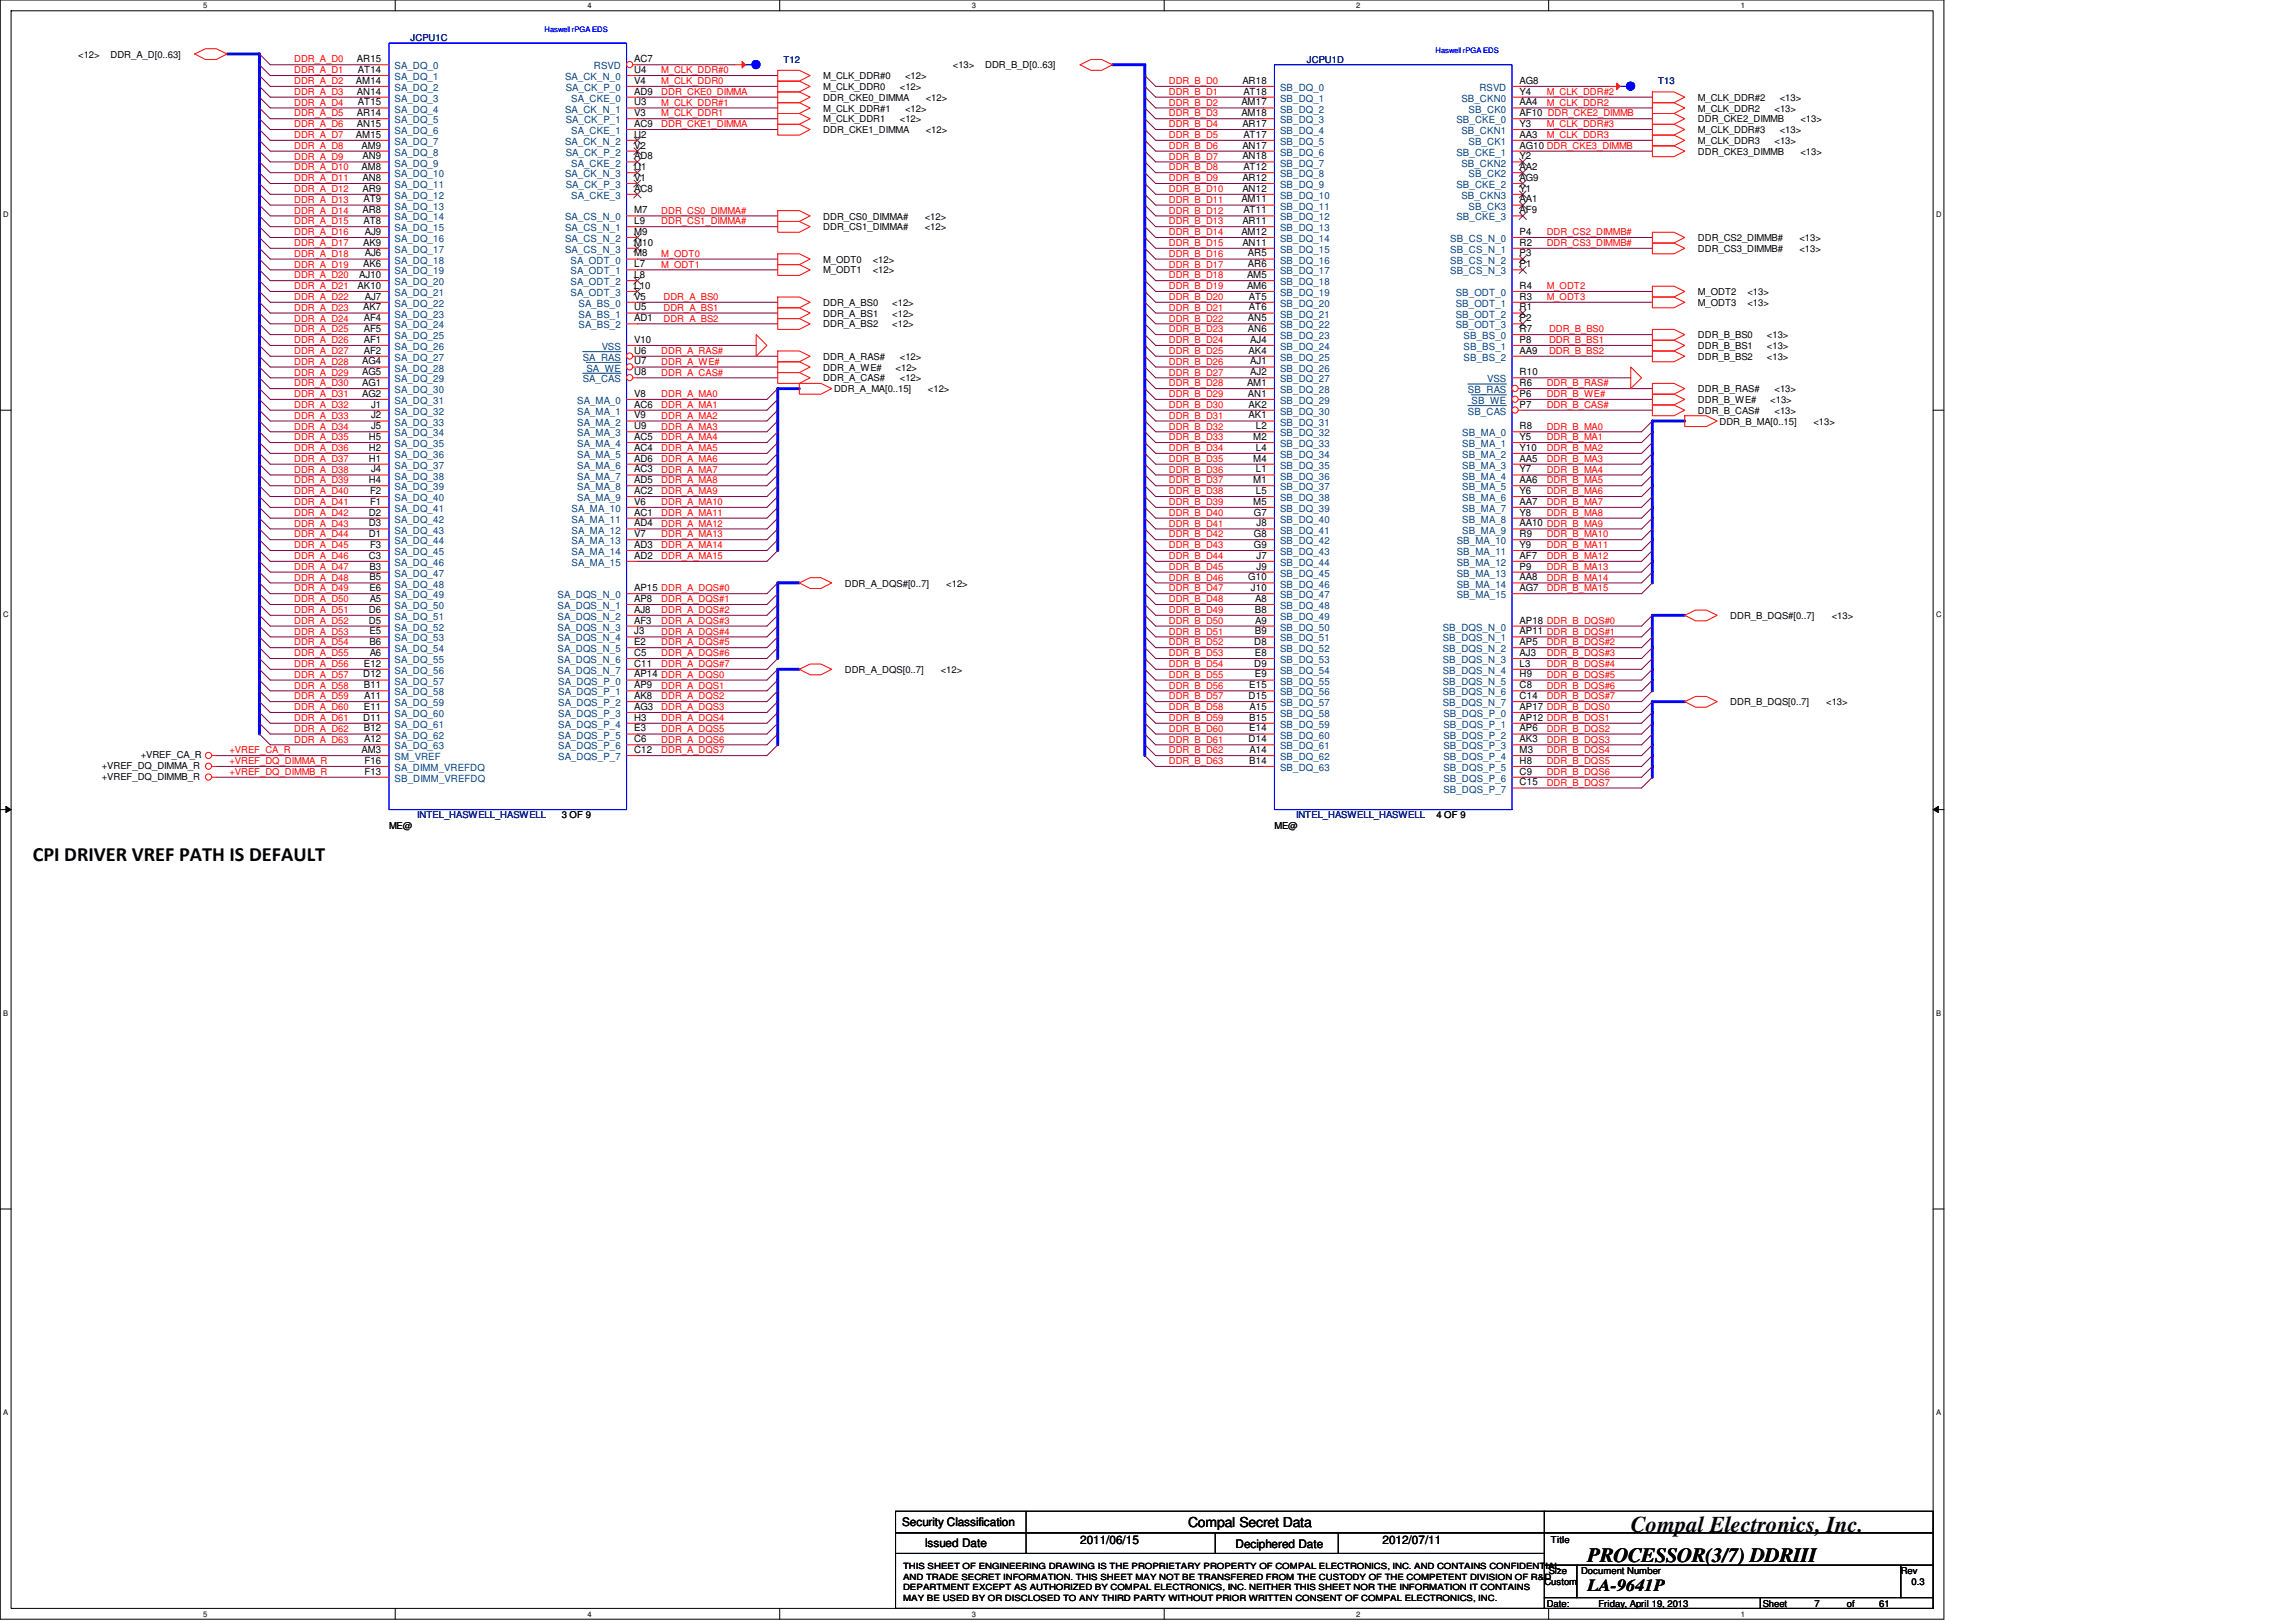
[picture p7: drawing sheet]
<svg xmlns="http://www.w3.org/2000/svg" width="297mm" height="210mm" viewBox="0 0 297 210" stroke-linecap="round" stroke-linejoin="round" font-family="sans-serif">
<defs><g id="words">
<text font-size="2.9" x="211" y="198.2">Compal Electronics, Inc.</text>
<g font-size="2.6">
<text x="4.2" y="111.5">CPI DRIVER VREF PATH IS DEFAULT</text>
<text x="205.4" y="202.1">PROCESSOR(3/7) DDRIII</text>
</g>
<text font-size="2.2" x="205.4" y="206">LA-9641P</text>
<text font-size="1.8" x="153.7" y="197.6">Compal Secret Data</text>
<g font-size="1.5">
<text x="116.7" y="197.5">Security Classification</text>
<text x="119.6" y="200.2">Issued Date</text>
<text x="139.7" y="199.8">2011/06/15</text>
<text x="159.8" y="200.3">Deciphered Date</text>
<text x="178.9" y="199.8">2012/07/11</text>
</g>
<g font-size="1.3">
<text x="46.1" y="10.8">AM14</text>
<text x="46.2" y="8">AR15</text>
<text x="46.3" y="9.4">AT14</text>
<text x="82" y="10.8">V4</text>
<text x="82" y="8">AC7</text>
<text x="82" y="9.4">U4</text>
<text x="160.7" y="10.8">AR18</text>
<text x="196.6" y="10.8">AG8</text>
<text x="46.1" y="17.8">AM15</text>
<text x="46.2" y="12.2">AN14</text>
<text x="46.2" y="15">AR14</text>
<text x="46.2" y="16.4">AN15</text>
<text x="46.3" y="13.6">AT15</text>
<text x="82" y="15">V3</text>
<text x="82" y="12.2">AD9</text>
<text x="82" y="16.4">AC9</text>
<text x="82" y="13.6">U3</text>
<text x="82" y="17.8">U2</text>
<text x="160.6" y="13.6">AM17</text>
<text x="160.6" y="15">AM18</text>
<text x="160.7" y="16.4">AR17</text>
<text x="160.9" y="12.2">AT18</text>
<text x="160.9" y="17.8">AT17</text>
<text x="196.6" y="15">AF10 DDR_CKE2_DIMMB</text>
<text x="196.6" y="13.6">AA4</text>
<text x="196.6" y="17.8">AA3</text>
<text x="196.6" y="12.2">Y4</text>
<text x="196.6" y="16.4">Y3</text>
<text x="46.8" y="19.2">AM9</text>
<text x="46.8" y="22">AM8</text>
<text x="46.9" y="20.6">AN9</text>
<text x="46.9" y="23.4">AN8</text>
<text x="82" y="19.2">V2</text>
<text x="82" y="23.4">V1</text>
<text x="82" y="20.6">AD8</text>
<text x="82" y="22">U1</text>
<text x="160.7" y="19.2">AN17</text>
<text x="160.7" y="20.6">AN18</text>
<text x="160.7" y="23.4">AR12</text>
<text x="160.9" y="22">AT12</text>
<text x="196.6" y="19.2">AG10 DDR_CKE3_DIMMB</text>
<text x="196.6" y="23.4">AG9</text>
<text x="196.6" y="22">AA2</text>
<text x="196.6" y="20.6">Y2</text>
<text x="46.9" y="24.8">AR9</text>
<text x="46.9" y="27.6">AR8</text>
<text x="47" y="26.2">AT9</text>
<text x="47" y="29">AT8</text>
<text x="82" y="24.8">AC8</text>
<text x="82" y="27.6">M7</text>
<text x="82" y="29">L9</text>
<text x="160.6" y="26.2">AM11</text>
<text x="160.7" y="24.8">AN12</text>
<text x="160.7" y="29">AR11</text>
<text x="160.9" y="27.6">AT11</text>
<text x="196.6" y="27.6">AF9</text>
<text x="196.6" y="26.2">AA1</text>
<text x="196.6" y="24.8">Y1</text>
<text x="46.5" y="36">AJ10</text>
<text x="47" y="31.8">AK9</text>
<text x="47" y="34.6">AK6</text>
<text x="47.2" y="30.4">AJ9</text>
<text x="47.2" y="33.2">AJ6</text>
<text x="82" y="30.4">M9</text>
<text x="82" y="31.8">M10</text>
<text x="82" y="33.2">M8</text>
<text x="82" y="34.6">L7</text>
<text x="82" y="36">L8</text>
<text x="160.6" y="30.4">AM12</text>
<text x="160.7" y="31.8">AN11</text>
<text x="161.3" y="36">AM5</text>
<text x="161.5" y="33.2">AR5</text>
<text x="161.5" y="34.6">AR6</text>
<text x="196.6" y="30.4">P4</text>
<text x="196.6" y="31.8">R2</text>
<text x="196.6" y="33.2">P3</text>
<text x="196.6" y="34.6">P1</text>
<text x="46.3" y="37.4">AK10</text>
<text x="47" y="40.2">AK7</text>
<text x="47.1" y="41.6">AF4</text>
<text x="47.2" y="38.8">AJ7</text>
<text x="82" y="38.8">V5</text>
<text x="82" y="40.2">U5</text>
<text x="82" y="41.6">AD1</text>
<text x="82" y="37.4">L10</text>
<text x="161.3" y="37.4">AM6</text>
<text x="161.5" y="41.6">AN5</text>
<text x="161.6" y="38.8">AT5</text>
<text x="161.6" y="40.2">AT6</text>
<text x="196.6" y="37.4">R4</text>
<text x="196.6" y="38.8">R3</text>
<text x="196.6" y="40.2">R1</text>
<text x="196.6" y="41.6">P2</text>
<text x="46.9" y="47.2">AG4</text>
<text x="47.1" y="43">AF5</text>
<text x="47.1" y="44.4">AF1</text>
<text x="47.1" y="45.8">AF2</text>
<text x="82" y="44.4">V10</text>
<text x="82" y="45.8">U6</text>
<text x="82" y="47.2">U7</text>
<text x="161.5" y="43">AN6</text>
<text x="161.5" y="45.8">AK4</text>
<text x="161.8" y="44.4">AJ4</text>
<text x="161.8" y="47.2">AJ1</text>
<text x="196.6" y="43">R7</text>
<text x="196.6" y="44.4">P8</text>
<text x="196.6" y="45.8">AA9</text>
<text x="46.9" y="48.6">AG5</text>
<text x="46.9" y="50">AG1</text>
<text x="46.9" y="51.4">AG2</text>
<text x="48" y="52.7">J1</text>
<text x="82" y="51.4">V8</text>
<text x="82" y="52.7">AC6</text>
<text x="82" y="48.6">U8</text>
<text x="161.3" y="50">AM1</text>
<text x="161.5" y="51.4">AN1</text>
<text x="161.5" y="52.7">AK2</text>
<text x="161.8" y="48.6">AJ2</text>
<text x="196.6" y="48.6">R10</text>
<text x="196.6" y="50">R6</text>
<text x="196.6" y="51.4">P6</text>
<text x="196.6" y="52.7">P7</text>
<text x="47.7" y="56.9">H5</text>
<text x="47.7" y="58.3">H2</text>
<text x="47.7" y="59.7">H1</text>
<text x="48" y="54.1">J2</text>
<text x="48" y="55.5">J5</text>
<text x="82" y="54.1">V9</text>
<text x="82" y="55.5">U9</text>
<text x="82" y="56.9">AC5</text>
<text x="82" y="58.3">AC4</text>
<text x="82" y="59.7">AD6</text>
<text x="161.5" y="54.1">AK1</text>
<text x="162.1" y="56.9">M2</text>
<text x="162.1" y="59.7">M4</text>
<text x="162.5" y="55.5">L2</text>
<text x="162.5" y="58.3">L4</text>
<text x="196.6" y="55.5">R8</text>
<text x="196.6" y="56.9">Y5</text>
<text x="196.6" y="58.3">Y10</text>
<text x="196.6" y="59.7">AA5</text>
<text x="47.7" y="62.5">H4</text>
<text x="47.9" y="63.9">F2</text>
<text x="47.9" y="65.3">F1</text>
<text x="48" y="61.1">J4</text>
<text x="82" y="65.3">V6</text>
<text x="82" y="61.1">AC3</text>
<text x="82" y="62.5">AD5</text>
<text x="82" y="63.9">AC2</text>
<text x="162.1" y="62.5">M1</text>
<text x="162.1" y="65.3">M5</text>
<text x="162.5" y="61.1">L1</text>
<text x="162.5" y="63.9">L5</text>
<text x="196.6" y="61.1">Y7</text>
<text x="196.6" y="62.5">AA6</text>
<text x="196.6" y="63.9">Y6</text>
<text x="196.6" y="65.3">AA7</text>
<text x="47.7" y="66.7">D2</text>
<text x="47.7" y="68.1">D3</text>
<text x="47.7" y="69.5">D1</text>
<text x="47.9" y="70.9">F3</text>
<text x="82" y="66.7">AC1</text>
<text x="82" y="68.1">AD4</text>
<text x="82" y="69.5">V7</text>
<text x="82" y="70.9">AD3</text>
<text x="162.2" y="66.7">G7</text>
<text x="162.2" y="69.5">G8</text>
<text x="162.2" y="70.9">G9</text>
<text x="162.6" y="68.1">J8</text>
<text x="196.6" y="69.5">R9</text>
<text x="196.6" y="70.9">Y9</text>
<text x="196.6" y="66.7">Y8</text>
<text x="196.6" y="68.1">AA10 DDR_B_MA9</text>
<text x="47.7" y="72.3">C3</text>
<text x="47.8" y="73.7">B3</text>
<text x="47.8" y="75.1">B5</text>
<text x="47.8" y="76.5">E6</text>
<text x="47.8" y="77.9">A5</text>
<text x="82" y="76.5">AP15 DDR_A_DQS#0</text>
<text x="82" y="77.9">AP8</text>
<text x="82" y="72.3">AD2</text>
<text x="161.5" y="75.1">G10</text>
<text x="161.8" y="76.5">J10</text>
<text x="162.4" y="77.9">A8</text>
<text x="162.6" y="72.3">J7</text>
<text x="162.6" y="73.7">J9</text>
<text x="196.6" y="72.3">AF7</text>
<text x="196.6" y="73.7">P9</text>
<text x="196.6" y="75.1">AA8</text>
<text x="196.6" y="76.5">AG7</text>
<text x="47.7" y="79.3">D6</text>
<text x="47.7" y="80.7">D5</text>
<text x="47.8" y="82.1">E5</text>
<text x="47.8" y="83.5">B6</text>
<text x="82" y="79.3">AJ8</text>
<text x="82" y="80.7">AF3</text>
<text x="82" y="82.1">J3</text>
<text x="82" y="83.5">E2</text>
<text x="162.3" y="83.5">D8</text>
<text x="162.3" y="79.3">B8</text>
<text x="162.3" y="82.1">B9</text>
<text x="162.4" y="80.7">A9</text>
<text x="196.6" y="80.7">AP18 DDR_B_DQS#0</text>
<text x="196.6" y="82.1">AP11 DDR_B_DQS#1</text>
<text x="196.6" y="83.5">AP5</text>
<text x="47" y="87.7">D12</text>
<text x="47.1" y="86.3">E12</text>
<text x="47.1" y="89.1">B11</text>
<text x="47.8" y="84.9">A6</text>
<text x="82" y="84.9">C5</text>
<text x="82" y="86.3">C11</text>
<text x="82" y="87.7">AP14 DDR_A_DQS0</text>
<text x="82" y="89.1">AP9</text>
<text x="161.6" y="89.1">E15</text>
<text x="162.3" y="86.3">D9</text>
<text x="162.3" y="84.9">E8</text>
<text x="162.3" y="87.7">E9</text>
<text x="196.6" y="84.9">AJ3</text>
<text x="196.6" y="86.3">L3</text>
<text x="196.6" y="87.7">H9</text>
<text x="196.6" y="89.1">C8</text>
<text x="47" y="93.3">D11</text>
<text x="47.1" y="91.9">E11</text>
<text x="47.1" y="94.7">B12</text>
<text x="47.1" y="90.5">A11</text>
<text x="82" y="90.5">AK8</text>
<text x="82" y="91.9">AG3</text>
<text x="82" y="93.3">H3</text>
<text x="82" y="94.7">E3</text>
<text x="161.5" y="90.5">D15</text>
<text x="161.6" y="93.3">B15</text>
<text x="161.6" y="94.7">E14</text>
<text x="161.7" y="91.9">A15</text>
<text x="196.6" y="91.9">AP17 DDR_B_DQS0</text>
<text x="196.6" y="93.3">AP12 DDR_B_DQS1</text>
<text x="196.6" y="94.7">AP6</text>
<text x="196.6" y="90.5">C14</text>
<text x="46.8" y="97.5">AM3</text>
<text x="47.1" y="96.1">A12</text>
<text x="47.2" y="98.8">F16</text>
<text x="47.2" y="100.2">F13</text>
<text x="82" y="96.1">C6</text>
<text x="82" y="97.5">C12</text>
<text x="161.5" y="96.1">D14</text>
<text x="161.6" y="98.8">B14</text>
<text x="161.7" y="97.5">A14</text>
<text x="196.6" y="96.1">AK3</text>
<text x="196.6" y="97.5">M3</text>
<text x="196.6" y="98.8">H8</text>
<text x="196.6" y="100.2">C9</text>
<text x="196.6" y="101.6">C15</text>
</g>
<g font-size="1.3" fill="#004080">
<text x="51.1" y="9">SA_DQ_0</text>
<text x="51.1" y="10.4">SA_DQ_1</text>
<text x="51.1" y="11.8">SA_DQ_2</text>
<text x="73.1" y="10.4">SA_CK_N_0</text>
<text x="73.2" y="11.8">SA_CK_P_0</text>
<text x="76.8" y="9">RSVD</text>
<text x="165.6" y="11.8">SB_DQ_0</text>
<text x="191.4" y="11.8">RSVD</text>
<text x="51.1" y="13.2">SA_DQ_3</text>
<text x="51.1" y="14.6">SA_DQ_4</text>
<text x="51.1" y="16">SA_DQ_5</text>
<text x="51.1" y="17.4">SA_DQ_6</text>
<text x="73.1" y="14.6">SA_CK_N_1</text>
<text x="73.2" y="16">SA_CK_P_1</text>
<text x="73.9" y="13.2">SA_CKE_0</text>
<text x="73.9" y="17.4">SA_CKE_1</text>
<text x="165.6" y="13.2">SB_DQ_1</text>
<text x="165.6" y="14.6">SB_DQ_2</text>
<text x="165.6" y="16">SB_DQ_3</text>
<text x="165.6" y="17.4">SB_DQ_4</text>
<text x="188.4" y="16">SB_CKE_0</text>
<text x="189.1" y="13.2">SB_CKN0</text>
<text x="189.1" y="17.4">SB_CKN1</text>
<text x="190" y="14.6">SB_CK0</text>
<text x="51.1" y="18.8">SA_DQ_7</text>
<text x="51.1" y="20.2">SA_DQ_8</text>
<text x="51.1" y="21.5">SA_DQ_9</text>
<text x="51.1" y="22.9">SA_DQ_10</text>
<text x="73.1" y="18.8">SA_CK_N_2</text>
<text x="73.1" y="22.9">SA_CK_N_3</text>
<text x="73.2" y="20.2">SA_CK_P_2</text>
<text x="73.9" y="21.5">SA_CKE_2</text>
<text x="165.6" y="18.8">SB_DQ_5</text>
<text x="165.6" y="20.2">SB_DQ_6</text>
<text x="165.6" y="21.5">SB_DQ_7</text>
<text x="165.6" y="22.9">SB_DQ_8</text>
<text x="188.4" y="20.2">SB_CKE_1</text>
<text x="189.1" y="21.5">SB_CKN2</text>
<text x="190" y="18.8">SB_CK1</text>
<text x="190" y="22.9">SB_CK2</text>
<text x="51.1" y="24.3">SA_DQ_11</text>
<text x="51.1" y="25.7">SA_DQ_12</text>
<text x="51.1" y="27.1">SA_DQ_13</text>
<text x="51.1" y="28.5">SA_DQ_14</text>
<text x="51.1" y="29.9">SA_DQ_15</text>
<text x="73.1" y="28.5">SA_CS_N_0</text>
<text x="73.1" y="29.9">SA_CS_N_1</text>
<text x="73.2" y="24.3">SA_CK_P_3</text>
<text x="73.9" y="25.7">SA_CKE_3</text>
<text x="165.6" y="24.3">SB_DQ_9</text>
<text x="165.6" y="25.7">SB_DQ_10</text>
<text x="165.6" y="27.1">SB_DQ_11</text>
<text x="165.6" y="28.5">SB_DQ_12</text>
<text x="165.6" y="29.9">SB_DQ_13</text>
<text x="188.4" y="24.3">SB_CKE_2</text>
<text x="188.4" y="28.5">SB_CKE_3</text>
<text x="189.1" y="25.7">SB_CKN3</text>
<text x="190" y="27.1">SB_CK3</text>
<text x="51.1" y="31.3">SA_DQ_16</text>
<text x="51.1" y="32.7">SA_DQ_17</text>
<text x="51.1" y="34.1">SA_DQ_18</text>
<text x="51.1" y="35.5">SA_DQ_19</text>
<text x="73.1" y="31.3">SA_CS_N_2</text>
<text x="73.1" y="32.7">SA_CS_N_3</text>
<text x="73.8" y="34.1">SA_ODT_0</text>
<text x="73.8" y="35.5">SA_ODT_1</text>
<text x="165.6" y="31.3">SB_DQ_14</text>
<text x="165.6" y="32.7">SB_DQ_15</text>
<text x="165.6" y="34.1">SB_DQ_16</text>
<text x="165.6" y="35.5">SB_DQ_17</text>
<text x="187.6" y="31.3">SB_CS_N_0</text>
<text x="187.6" y="32.7">SB_CS_N_1</text>
<text x="187.6" y="34.1">SB_CS_N_2</text>
<text x="187.6" y="35.5">SB_CS_N_3</text>
<text x="51.1" y="36.9">SA_DQ_20</text>
<text x="51.1" y="38.3">SA_DQ_21</text>
<text x="51.1" y="39.7">SA_DQ_22</text>
<text x="51.1" y="41.1">SA_DQ_23</text>
<text x="73.8" y="36.9">SA_ODT_2</text>
<text x="73.8" y="38.3">SA_ODT_3</text>
<text x="74.8" y="39.7">SA_BS_0</text>
<text x="74.8" y="41.1">SA_BS_1</text>
<text x="165.6" y="36.9">SB_DQ_18</text>
<text x="165.6" y="38.3">SB_DQ_19</text>
<text x="165.6" y="39.7">SB_DQ_20</text>
<text x="165.6" y="41.1">SB_DQ_21</text>
<text x="188.3" y="38.3">SB_ODT_0</text>
<text x="188.3" y="39.7">SB_ODT_1</text>
<text x="188.3" y="41.1">SB_ODT_2</text>
<text x="51.1" y="42.5">SA_DQ_24</text>
<text x="51.1" y="43.9">SA_DQ_25</text>
<text x="51.1" y="45.3">SA_DQ_26</text>
<text x="51.1" y="46.7">SA_DQ_27</text>
<text x="74.8" y="42.5">SA_BS_2</text>
<text x="75.4" y="46.7">SA_RAS</text>
<text x="77.8" y="45.3">VSS</text>
<text x="165.6" y="42.5">SB_DQ_22</text>
<text x="165.6" y="43.9">SB_DQ_23</text>
<text x="165.6" y="45.3">SB_DQ_24</text>
<text x="165.6" y="46.7">SB_DQ_25</text>
<text x="188.3" y="42.5">SB_ODT_3</text>
<text x="189.4" y="43.9">SB_BS_0</text>
<text x="189.4" y="45.3">SB_BS_1</text>
<text x="189.4" y="46.7">SB_BS_2</text>
<text x="51.1" y="48.1">SA_DQ_28</text>
<text x="51.1" y="49.5">SA_DQ_29</text>
<text x="51.1" y="50.9">SA_DQ_30</text>
<text x="51.1" y="52.3">SA_DQ_31</text>
<text x="51.1" y="53.7">SA_DQ_32</text>
<text x="74.7" y="52.3">SA_MA_0</text>
<text x="74.7" y="53.7">SA_MA_1</text>
<text x="75.4" y="49.5">SA_CAS</text>
<text x="75.9" y="48.1">SA_WE</text>
<text x="165.6" y="48.1">SB_DQ_26</text>
<text x="165.6" y="49.5">SB_DQ_27</text>
<text x="165.6" y="50.9">SB_DQ_28</text>
<text x="165.6" y="52.3">SB_DQ_29</text>
<text x="165.6" y="53.7">SB_DQ_30</text>
<text x="189.9" y="50.9">SB_RAS</text>
<text x="189.9" y="53.7">SB_CAS</text>
<text x="190.4" y="52.3">SB_WE</text>
<text x="192.4" y="49.5">VSS</text>
<text x="51.1" y="55.1">SA_DQ_33</text>
<text x="51.1" y="56.5">SA_DQ_34</text>
<text x="51.1" y="57.9">SA_DQ_35</text>
<text x="51.1" y="59.3">SA_DQ_36</text>
<text x="74.7" y="55.1">SA_MA_2</text>
<text x="74.7" y="56.5">SA_MA_3</text>
<text x="74.7" y="57.9">SA_MA_4</text>
<text x="74.7" y="59.3">SA_MA_5</text>
<text x="165.6" y="55.1">SB_DQ_31</text>
<text x="165.6" y="56.5">SB_DQ_32</text>
<text x="165.6" y="57.9">SB_DQ_33</text>
<text x="165.6" y="59.3">SB_DQ_34</text>
<text x="189.2" y="56.5">SB_MA_0</text>
<text x="189.2" y="57.9">SB_MA_1</text>
<text x="189.2" y="59.3">SB_MA_2</text>
<text x="51.1" y="60.7">SA_DQ_37</text>
<text x="51.1" y="62.1">SA_DQ_38</text>
<text x="51.1" y="63.5">SA_DQ_39</text>
<text x="51.1" y="64.9">SA_DQ_40</text>
<text x="74.7" y="60.7">SA_MA_6</text>
<text x="74.7" y="62.1">SA_MA_7</text>
<text x="74.7" y="63.5">SA_MA_8</text>
<text x="74.7" y="64.9">SA_MA_9</text>
<text x="165.6" y="60.7">SB_DQ_35</text>
<text x="165.6" y="62.1">SB_DQ_36</text>
<text x="165.6" y="63.5">SB_DQ_37</text>
<text x="165.6" y="64.9">SB_DQ_38</text>
<text x="189.2" y="60.7">SB_MA_3</text>
<text x="189.2" y="62.1">SB_MA_4</text>
<text x="189.2" y="63.5">SB_MA_5</text>
<text x="189.2" y="64.9">SB_MA_6</text>
<text x="51.1" y="66.3">SA_DQ_41</text>
<text x="51.1" y="67.6">SA_DQ_42</text>
<text x="51.1" y="69">SA_DQ_43</text>
<text x="51.1" y="70.4">SA_DQ_44</text>
<text x="51.1" y="71.8">SA_DQ_45</text>
<text x="74" y="66.3">SA_MA_10</text>
<text x="74" y="67.6">SA_MA_11</text>
<text x="74" y="69">SA_MA_12</text>
<text x="74" y="70.4">SA_MA_13</text>
<text x="74" y="71.8">SA_MA_14</text>
<text x="165.6" y="66.3">SB_DQ_39</text>
<text x="165.6" y="67.6">SB_DQ_40</text>
<text x="165.6" y="69">SB_DQ_41</text>
<text x="165.6" y="70.4">SB_DQ_42</text>
<text x="165.6" y="71.8">SB_DQ_43</text>
<text x="188.5" y="70.4">SB_MA_10</text>
<text x="188.5" y="71.8">SB_MA_11</text>
<text x="189.2" y="66.3">SB_MA_7</text>
<text x="189.2" y="67.6">SB_MA_8</text>
<text x="189.2" y="69">SB_MA_9</text>
<text x="51.1" y="73.2">SA_DQ_46</text>
<text x="51.1" y="74.6">SA_DQ_47</text>
<text x="51.1" y="76">SA_DQ_48</text>
<text x="51.1" y="77.4">SA_DQ_49</text>
<text x="72.1" y="77.4">SA_DQS_N_0</text>
<text x="74" y="73.2">SA_MA_15</text>
<text x="165.6" y="73.2">SB_DQ_44</text>
<text x="165.6" y="74.6">SB_DQ_45</text>
<text x="165.6" y="76">SB_DQ_46</text>
<text x="165.6" y="77.4">SB_DQ_47</text>
<text x="188.5" y="73.2">SB_MA_12</text>
<text x="188.5" y="74.6">SB_MA_13</text>
<text x="188.5" y="76">SB_MA_14</text>
<text x="188.5" y="77.4">SB_MA_15</text>
<text x="51.1" y="78.8">SA_DQ_50</text>
<text x="51.1" y="80.2">SA_DQ_51</text>
<text x="51.1" y="81.6">SA_DQ_52</text>
<text x="51.1" y="83">SA_DQ_53</text>
<text x="72.1" y="78.8">SA_DQS_N_1</text>
<text x="72.1" y="80.2">SA_DQS_N_2</text>
<text x="72.1" y="81.6">SA_DQS_N_3</text>
<text x="72.1" y="83">SA_DQS_N_4</text>
<text x="165.6" y="78.8">SB_DQ_48</text>
<text x="165.6" y="80.2">SB_DQ_49</text>
<text x="165.6" y="81.6">SB_DQ_50</text>
<text x="165.6" y="83">SB_DQ_51</text>
<text x="186.6" y="81.6">SB_DQS_N_0</text>
<text x="186.6" y="83">SB_DQS_N_1</text>
<text x="51.1" y="84.4">SA_DQ_54</text>
<text x="51.1" y="85.8">SA_DQ_55</text>
<text x="51.1" y="87.2">SA_DQ_56</text>
<text x="51.1" y="88.6">SA_DQ_57</text>
<text x="72.1" y="84.4">SA_DQS_N_5</text>
<text x="72.1" y="85.8">SA_DQS_N_6</text>
<text x="72.1" y="87.2">SA_DQS_N_7</text>
<text x="72.2" y="88.6">SA_DQS_P_0</text>
<text x="165.6" y="84.4">SB_DQ_52</text>
<text x="165.6" y="85.8">SB_DQ_53</text>
<text x="165.6" y="87.2">SB_DQ_54</text>
<text x="165.6" y="88.6">SB_DQ_55</text>
<text x="186.6" y="84.4">SB_DQS_N_2</text>
<text x="186.6" y="85.8">SB_DQS_N_3</text>
<text x="186.6" y="87.2">SB_DQS_N_4</text>
<text x="186.6" y="88.6">SB_DQS_N_5</text>
<text x="51.1" y="90">SA_DQ_58</text>
<text x="51.1" y="91.4">SA_DQ_59</text>
<text x="51.1" y="92.8">SA_DQ_60</text>
<text x="51.1" y="94.2">SA_DQ_61</text>
<text x="51.1" y="95.6">SA_DQ_62</text>
<text x="72.2" y="90">SA_DQS_P_1</text>
<text x="72.2" y="91.4">SA_DQS_P_2</text>
<text x="72.2" y="92.8">SA_DQS_P_3</text>
<text x="72.2" y="94.2">SA_DQS_P_4</text>
<text x="72.2" y="95.6">SA_DQS_P_5</text>
<text x="165.6" y="90">SB_DQ_56</text>
<text x="165.6" y="91.4">SB_DQ_57</text>
<text x="165.6" y="92.8">SB_DQ_58</text>
<text x="165.6" y="94.2">SB_DQ_59</text>
<text x="165.6" y="95.6">SB_DQ_60</text>
<text x="186.6" y="90">SB_DQS_N_6</text>
<text x="186.6" y="91.4">SB_DQS_N_7</text>
<text x="186.7" y="92.8">SB_DQS_P_0</text>
<text x="186.7" y="94.2">SB_DQS_P_1</text>
<text x="186.7" y="95.6">SB_DQS_P_2</text>
<text x="51.1" y="97">SA_DQ_63</text>
<text x="51.1" y="98.4">SM_VREF</text>
<text x="51.1" y="99.8">SA_DIMM_VREFDQ</text>
<text x="51.1" y="101.2">SB_DIMM_VREFDQ</text>
<text x="72.2" y="97">SA_DQS_P_6</text>
<text x="72.2" y="98.4">SA_DQS_P_7</text>
<text x="165.6" y="97">SB_DQ_61</text>
<text x="165.6" y="98.4">SB_DQ_62</text>
<text x="165.6" y="99.8">SB_DQ_63</text>
<text x="186.7" y="97">SB_DQS_P_3</text>
<text x="186.7" y="98.4">SB_DQS_P_4</text>
<text x="186.7" y="99.8">SB_DQS_P_5</text>
<text x="186.7" y="101.2">SB_DQS_P_6</text>
<text x="186.7" y="102.6">SB_DQS_P_7</text>
</g>
<g font-size="1.2" fill="#000080">
<text x="53.1" y="5.3">JCPU1C</text>
<text x="101.3" y="8.1">T12</text>
<text x="169.1" y="8.1">JCPU1D</text>
<text x="214.5" y="10.9">T13</text>
<text x="54" y="105.9">INTEL_HASWELL_HASWELL</text>
<text x="167.7" y="105.9">INTEL_HASWELL_HASWELL</text>
</g>
<g font-size="1.2">
<text x="10.1" y="7.5">&lt;12&gt;</text>
<text x="14.3" y="7.5">DDR_A_D[0..63]</text>
<text x="106.5" y="10.2">M_CLK_DDR#0</text>
<text x="106.5" y="11.6">M_CLK_DDR0</text>
<text x="116.4" y="11.6">&lt;12&gt;</text>
<text x="117.1" y="10.2">&lt;12&gt;</text>
<text x="123.3" y="8.8">&lt;13&gt;</text>
<text x="127.5" y="8.8">DDR_B_D[0..63]</text>
<text x="106.5" y="13">DDR_CKE0_DIMMA</text>
<text x="106.5" y="14.4">M_CLK_DDR#1</text>
<text x="106.5" y="15.8">M_CLK_DDR1</text>
<text x="106.5" y="17.2">DDR_CKE1_DIMMA</text>
<text x="116.4" y="15.8">&lt;12&gt;</text>
<text x="117.1" y="14.4">&lt;12&gt;</text>
<text x="119.8" y="13">&lt;12&gt;</text>
<text x="119.8" y="17.2">&lt;12&gt;</text>
<text x="219.7" y="13">M_CLK_DDR#2</text>
<text x="219.7" y="14.4">M_CLK_DDR2</text>
<text x="219.7" y="15.8">DDR_CKE2_DIMMB</text>
<text x="219.7" y="17.2">M_CLK_DDR#3</text>
<text x="229.6" y="14.4">&lt;13&gt;</text>
<text x="230.2" y="13">&lt;13&gt;</text>
<text x="230.2" y="17.2">&lt;13&gt;</text>
<text x="232.9" y="15.8">&lt;13&gt;</text>
<text x="219.7" y="18.6">M_CLK_DDR3</text>
<text x="219.7" y="20">DDR_CKE3_DIMMB</text>
<text x="229.6" y="18.6">&lt;13&gt;</text>
<text x="232.9" y="20">&lt;13&gt;</text>
<text x="106.5" y="28.4">DDR_CS0_DIMMA#</text>
<text x="106.5" y="29.8">DDR_CS1_DIMMA#</text>
<text x="119.6" y="28.4">&lt;12&gt;</text>
<text x="119.6" y="29.8">&lt;12&gt;</text>
<text x="106.5" y="34">M_ODT0</text>
<text x="106.5" y="35.4">M_ODT1</text>
<text x="112.9" y="34">&lt;12&gt;</text>
<text x="112.9" y="35.4">&lt;12&gt;</text>
<text x="219.7" y="32.6">DDR_CS3_DIMMB#</text>
<text x="219.7" y="31.2">DDR_CS2_DIMMB#</text>
<text x="232.8" y="32.6">&lt;13&gt;</text>
<text x="232.8" y="31.2">&lt;13&gt;</text>
<text x="106.5" y="39.6">DDR_A_BS0</text>
<text x="106.5" y="41">DDR_A_BS1</text>
<text x="115.4" y="39.6">&lt;12&gt;</text>
<text x="115.4" y="41">&lt;12&gt;</text>
<text x="219.7" y="39.6">M_ODT3</text>
<text x="219.7" y="38.2">M_ODT2</text>
<text x="226.1" y="39.6">&lt;13&gt;</text>
<text x="226.1" y="38.2">&lt;13&gt;</text>
<text x="106.5" y="42.4">DDR_A_BS2</text>
<text x="106.5" y="46.6">DDR_A_RAS#</text>
<text x="106.5" y="48">DDR_A_WE#</text>
<text x="115.4" y="42.4">&lt;12&gt;</text>
<text x="115.9" y="48">&lt;12&gt;</text>
<text x="116.4" y="46.6">&lt;12&gt;</text>
<text x="219.7" y="43.8">DDR_B_BS0</text>
<text x="219.7" y="45.2">DDR_B_BS1</text>
<text x="219.7" y="46.6">DDR_B_BS2</text>
<text x="228.6" y="43.8">&lt;13&gt;</text>
<text x="228.6" y="45.2">&lt;13&gt;</text>
<text x="228.6" y="46.6">&lt;13&gt;</text>
<text x="106.5" y="49.4">DDR_A_CAS#</text>
<text x="107.9" y="50.8">DDR_A_MA[0..15]</text>
<text x="116.4" y="49.4">&lt;12&gt;</text>
<text x="120.1" y="50.8">&lt;12&gt;</text>
<text x="219.7" y="50.8">DDR_B_RAS#</text>
<text x="219.7" y="52.2">DDR_B_WE#</text>
<text x="219.7" y="53.6">DDR_B_CAS#</text>
<text x="229" y="52.2">&lt;13&gt;</text>
<text x="229.6" y="50.8">&lt;13&gt;</text>
<text x="229.6" y="53.6">&lt;13&gt;</text>
<text x="222.5" y="54.9">DDR_B_MA[0..15]</text>
<text x="234.6" y="54.9">&lt;13&gt;</text>
<text x="109.3" y="75.9">DDR_A_DQS#[0..7]</text>
<text x="122.4" y="75.9">&lt;12&gt;</text>
<text x="223.9" y="80.1">DDR_B_DQS#[0..7]</text>
<text x="237" y="80.1">&lt;13&gt;</text>
<text x="109.3" y="87.1">DDR_A_DQS[0..7]</text>
<text x="121.7" y="87.1">&lt;12&gt;</text>
<text x="223.9" y="91.3">DDR_B_DQS[0..7]</text>
<text x="236.3" y="91.3">&lt;13&gt;</text>
<text x="13.2" y="99.5">+VREF_DQ_DIMMA_R</text>
<text x="13.2" y="100.9">+VREF_DQ_DIMMB_R</text>
<text x="18.2" y="98.1">+VREF_CA_R</text>
<text x="50.3" y="107.3">ME@</text>
<text x="72.7" y="105.9">3 OF 9</text>
<text x="164.9" y="107.3">ME@</text>
<text x="185.8" y="105.9">4 OF 9</text>
<text x="200.4" y="203.7">Size</text>
<text x="200.7" y="199.6">Title</text>
<text x="204.5" y="203.7">Document Number</text>
<text x="245.9" y="203.7">Rev</text>
<text x="199.8" y="205.1">Custom</text>
<text x="200.1" y="207.9">Date:</text>
<text x="206.8" y="207.9">Friday, April 19, 2013</text>
<text x="228" y="207.9">Sheet</text>
<text x="234.7" y="207.9">7</text>
<text x="238.9" y="207.9">of</text>
<text x="243.1" y="207.9">61</text>
<text x="247.3" y="205.1">0.3</text>
</g>
<g font-size="1.2" fill="#f00">
<text x="38.1" y="8.1">DDR_A_D0</text>
<text x="38.1" y="9.5">DDR_A_D1</text>
<text x="38.1" y="10.9">DDR_A_D2</text>
<text x="85.6" y="10.9">M_CLK_DDR0</text>
<text x="85.6" y="9.5">M_CLK_DDR#0</text>
<text x="151.2" y="10.9">DDR_B_D0</text>
<text x="38.1" y="12.3">DDR_A_D3</text>
<text x="38.1" y="13.7">DDR_A_D4</text>
<text x="38.1" y="15.1">DDR_A_D5</text>
<text x="38.1" y="16.5">DDR_A_D6</text>
<text x="38.1" y="17.9">DDR_A_D7</text>
<text x="85.6" y="12.3">DDR_CKE0_DIMMA</text>
<text x="85.6" y="16.5">DDR_CKE1_DIMMA</text>
<text x="85.6" y="15.1">M_CLK_DDR1</text>
<text x="85.6" y="13.7">M_CLK_DDR#1</text>
<text x="151.2" y="15.1">DDR_B_D3</text>
<text x="151.2" y="17.9">DDR_B_D5</text>
<text x="151.2" y="16.5">DDR_B_D4</text>
<text x="151.2" y="12.3">DDR_B_D1</text>
<text x="151.2" y="13.7">DDR_B_D2</text>
<text x="200.1" y="17.9">M_CLK_DDR3</text>
<text x="200.1" y="16.5">M_CLK_DDR#3</text>
<text x="200.1" y="12.3">M_CLK_DDR#2</text>
<text x="200.1" y="13.7">M_CLK_DDR2</text>
<text x="38.1" y="20.7">DDR_A_D9</text>
<text x="38.1" y="19.3">DDR_A_D8</text>
<text x="38.1" y="22.1">DDR_A_D10</text>
<text x="38.1" y="23.5">DDR_A_D11</text>
<text x="151.2" y="22.1">DDR_B_D8</text>
<text x="151.2" y="20.7">DDR_B_D7</text>
<text x="151.2" y="23.5">DDR_B_D9</text>
<text x="151.2" y="19.3">DDR_B_D6</text>
<text x="38.1" y="27.6">DDR_A_D14</text>
<text x="38.1" y="26.2">DDR_A_D13</text>
<text x="38.1" y="24.8">DDR_A_D12</text>
<text x="38.1" y="29">DDR_A_D15</text>
<text x="85.6" y="29">DDR_CS1_DIMMA#</text>
<text x="85.6" y="27.6">DDR_CS0_DIMMA#</text>
<text x="151.2" y="29">DDR_B_D13</text>
<text x="151.2" y="26.2">DDR_B_D11</text>
<text x="151.2" y="24.8">DDR_B_D10</text>
<text x="151.2" y="27.6">DDR_B_D12</text>
<text x="38.1" y="33.2">DDR_A_D18</text>
<text x="38.1" y="31.8">DDR_A_D17</text>
<text x="38.1" y="30.4">DDR_A_D16</text>
<text x="38.1" y="34.6">DDR_A_D19</text>
<text x="85.6" y="34.6">M_ODT1</text>
<text x="85.6" y="33.2">M_ODT0</text>
<text x="151.2" y="30.4">DDR_B_D14</text>
<text x="151.2" y="34.6">DDR_B_D17</text>
<text x="151.2" y="31.8">DDR_B_D15</text>
<text x="151.2" y="33.2">DDR_B_D16</text>
<text x="200.1" y="30.4">DDR_CS2_DIMMB#</text>
<text x="200.1" y="31.8">DDR_CS3_DIMMB#</text>
<text x="38.1" y="40.2">DDR_A_D23</text>
<text x="38.1" y="41.6">DDR_A_D24</text>
<text x="38.1" y="38.8">DDR_A_D22</text>
<text x="38.1" y="37.4">DDR_A_D21</text>
<text x="38.1" y="36">DDR_A_D20</text>
<text x="85.8" y="40.2">DDR_A_BS1</text>
<text x="85.8" y="41.6">DDR_A_BS2</text>
<text x="85.8" y="38.8">DDR_A_BS0</text>
<text x="151.2" y="37.4">DDR_B_D19</text>
<text x="151.2" y="40.2">DDR_B_D21</text>
<text x="151.2" y="38.8">DDR_B_D20</text>
<text x="151.2" y="36">DDR_B_D18</text>
<text x="151.2" y="41.6">DDR_B_D22</text>
<text x="200.1" y="37.4">M_ODT2</text>
<text x="200.1" y="38.8">M_ODT3</text>
<text x="38.1" y="45.8">DDR_A_D27</text>
<text x="38.1" y="47.2">DDR_A_D28</text>
<text x="38.1" y="43">DDR_A_D25</text>
<text x="38.1" y="44.4">DDR_A_D26</text>
<text x="85.6" y="45.8">DDR_A_RAS#</text>
<text x="85.6" y="47.2">DDR_A_WE#</text>
<text x="151.2" y="47.2">DDR_B_D26</text>
<text x="151.2" y="45.8">DDR_B_D25</text>
<text x="151.2" y="43">DDR_B_D23</text>
<text x="151.2" y="44.4">DDR_B_D24</text>
<text x="200.4" y="45.8">DDR_B_BS2</text>
<text x="200.4" y="44.4">DDR_B_BS1</text>
<text x="200.4" y="43">DDR_B_BS0</text>
<text x="38.1" y="48.6">DDR_A_D29</text>
<text x="38.1" y="50">DDR_A_D30</text>
<text x="38.1" y="51.4">DDR_A_D31</text>
<text x="38.1" y="52.8">DDR_A_D32</text>
<text x="85.6" y="51.4">DDR_A_MA0</text>
<text x="85.6" y="52.8">DDR_A_MA1</text>
<text x="85.6" y="48.6">DDR_A_CAS#</text>
<text x="151.2" y="51.4">DDR_B_D29</text>
<text x="151.2" y="48.6">DDR_B_D27</text>
<text x="151.2" y="52.8">DDR_B_D30</text>
<text x="151.2" y="50">DDR_B_D28</text>
<text x="200.1" y="52.8">DDR_B_CAS#</text>
<text x="200.1" y="50">DDR_B_RAS#</text>
<text x="200.1" y="51.4">DDR_B_WE#</text>
<text x="38.1" y="57">DDR_A_D35</text>
<text x="38.1" y="58.4">DDR_A_D36</text>
<text x="38.1" y="59.8">DDR_A_D37</text>
<text x="38.1" y="54.2">DDR_A_D33</text>
<text x="38.1" y="55.6">DDR_A_D34</text>
<text x="85.6" y="55.6">DDR_A_MA3</text>
<text x="85.6" y="54.2">DDR_A_MA2</text>
<text x="85.6" y="58.4">DDR_A_MA5</text>
<text x="85.6" y="57">DDR_A_MA4</text>
<text x="85.6" y="59.8">DDR_A_MA6</text>
<text x="151.2" y="59.8">DDR_B_D35</text>
<text x="151.2" y="58.4">DDR_B_D34</text>
<text x="151.2" y="55.6">DDR_B_D32</text>
<text x="151.2" y="54.2">DDR_B_D31</text>
<text x="151.2" y="57">DDR_B_D33</text>
<text x="200.1" y="58.4">DDR_B_MA2</text>
<text x="200.1" y="55.6">DDR_B_MA0</text>
<text x="200.1" y="57">DDR_B_MA1</text>
<text x="200.1" y="59.8">DDR_B_MA3</text>
<text x="38.1" y="62.6">DDR_A_D39</text>
<text x="38.1" y="61.2">DDR_A_D38</text>
<text x="38.1" y="64">DDR_A_D40</text>
<text x="38.1" y="65.4">DDR_A_D41</text>
<text x="85.6" y="61.2">DDR_A_MA7</text>
<text x="85.6" y="62.6">DDR_A_MA8</text>
<text x="85.6" y="65.4">DDR_A_MA10</text>
<text x="85.6" y="64">DDR_A_MA9</text>
<text x="151.2" y="64">DDR_B_D38</text>
<text x="151.2" y="61.2">DDR_B_D36</text>
<text x="151.2" y="62.6">DDR_B_D37</text>
<text x="151.2" y="65.4">DDR_B_D39</text>
<text x="200.1" y="62.6">DDR_B_MA5</text>
<text x="200.1" y="65.4">DDR_B_MA7</text>
<text x="200.1" y="64">DDR_B_MA6</text>
<text x="200.1" y="61.2">DDR_B_MA4</text>
<text x="38.1" y="66.8">DDR_A_D42</text>
<text x="38.1" y="68.2">DDR_A_D43</text>
<text x="38.1" y="69.6">DDR_A_D44</text>
<text x="38.1" y="71">DDR_A_D45</text>
<text x="85.6" y="69.6">DDR_A_MA13</text>
<text x="85.6" y="71">DDR_A_MA14</text>
<text x="85.6" y="66.8">DDR_A_MA11</text>
<text x="85.6" y="68.2">DDR_A_MA12</text>
<text x="151.2" y="68.2">DDR_B_D41</text>
<text x="151.2" y="66.8">DDR_B_D40</text>
<text x="151.2" y="69.6">DDR_B_D42</text>
<text x="151.2" y="71">DDR_B_D43</text>
<text x="200.1" y="69.6">DDR_B_MA10</text>
<text x="200.1" y="71">DDR_B_MA11</text>
<text x="200.1" y="66.8">DDR_B_MA8</text>
<text x="38.1" y="73.7">DDR_A_D47</text>
<text x="38.1" y="76.5">DDR_A_D49</text>
<text x="38.1" y="75.1">DDR_A_D48</text>
<text x="38.1" y="77.9">DDR_A_D50</text>
<text x="38.1" y="72.3">DDR_A_D46</text>
<text x="85.6" y="72.3">DDR_A_MA15</text>
<text x="85.6" y="77.9">DDR_A_DQS#1</text>
<text x="151.2" y="76.5">DDR_B_D47</text>
<text x="151.2" y="72.3">DDR_B_D44</text>
<text x="151.2" y="77.9">DDR_B_D48</text>
<text x="151.2" y="75.1">DDR_B_D46</text>
<text x="151.2" y="73.7">DDR_B_D45</text>
<text x="200.1" y="75.1">DDR_B_MA14</text>
<text x="200.1" y="73.7">DDR_B_MA13</text>
<text x="200.1" y="72.3">DDR_B_MA12</text>
<text x="200.1" y="76.5">DDR_B_MA15</text>
<text x="38.1" y="82.1">DDR_A_D53</text>
<text x="38.1" y="83.5">DDR_A_D54</text>
<text x="38.1" y="79.3">DDR_A_D51</text>
<text x="38.1" y="80.7">DDR_A_D52</text>
<text x="85.6" y="83.5">DDR_A_DQS#5</text>
<text x="85.6" y="79.3">DDR_A_DQS#2</text>
<text x="85.6" y="80.7">DDR_A_DQS#3</text>
<text x="85.6" y="82.1">DDR_A_DQS#4</text>
<text x="151.2" y="80.7">DDR_B_D50</text>
<text x="151.2" y="79.3">DDR_B_D49</text>
<text x="151.2" y="83.5">DDR_B_D52</text>
<text x="151.2" y="82.1">DDR_B_D51</text>
<text x="200.1" y="83.5">DDR_B_DQS#2</text>
<text x="38.1" y="86.3">DDR_A_D56</text>
<text x="38.1" y="87.7">DDR_A_D57</text>
<text x="38.1" y="89.1">DDR_A_D58</text>
<text x="38.1" y="84.9">DDR_A_D55</text>
<text x="85.6" y="89.1">DDR_A_DQS1</text>
<text x="85.6" y="86.3">DDR_A_DQS#7</text>
<text x="85.6" y="84.9">DDR_A_DQS#6</text>
<text x="151.2" y="87.7">DDR_B_D55</text>
<text x="151.2" y="89.1">DDR_B_D56</text>
<text x="151.2" y="84.9">DDR_B_D53</text>
<text x="151.2" y="86.3">DDR_B_D54</text>
<text x="200.1" y="84.9">DDR_B_DQS#3</text>
<text x="200.1" y="89.1">DDR_B_DQS#6</text>
<text x="200.1" y="87.7">DDR_B_DQS#5</text>
<text x="200.1" y="86.3">DDR_B_DQS#4</text>
<text x="38.1" y="93.3">DDR_A_D61</text>
<text x="38.1" y="90.5">DDR_A_D59</text>
<text x="38.1" y="94.7">DDR_A_D62</text>
<text x="38.1" y="91.9">DDR_A_D60</text>
<text x="85.6" y="90.5">DDR_A_DQS2</text>
<text x="85.6" y="94.7">DDR_A_DQS5</text>
<text x="85.6" y="91.9">DDR_A_DQS3</text>
<text x="85.6" y="93.3">DDR_A_DQS4</text>
<text x="151.2" y="93.3">DDR_B_D59</text>
<text x="151.2" y="90.5">DDR_B_D57</text>
<text x="151.2" y="94.7">DDR_B_D60</text>
<text x="151.2" y="91.9">DDR_B_D58</text>
<text x="200.1" y="90.5">DDR_B_DQS#7</text>
<text x="200.1" y="94.7">DDR_B_DQS2</text>
<text x="29.7" y="97.5">+VREF_CA_R</text>
<text x="29.7" y="98.9">+VREF_DQ_DIMMA_R</text>
<text x="29.7" y="100.3">+VREF_DQ_DIMMB_R</text>
<text x="38.1" y="96.1">DDR_A_D63</text>
<text x="85.6" y="97.5">DDR_A_DQS7</text>
<text x="85.6" y="96.1">DDR_A_DQS6</text>
<text x="151.2" y="98.9">DDR_B_D63</text>
<text x="151.2" y="97.5">DDR_B_D62</text>
<text x="151.2" y="96.1">DDR_B_D61</text>
<text x="200.1" y="96.1">DDR_B_DQS3</text>
<text x="200.1" y="101.7">DDR_B_DQS7</text>
<text x="200.1" y="97.5">DDR_B_DQS4</text>
<text x="200.1" y="98.9">DDR_B_DQS5</text>
<text x="200.1" y="100.3">DDR_B_DQS6</text>
</g>
<g font-size="1.1">
<text x="116.8" y="203.1">THIS SHEET OF ENGINEERING DRAWING IS THE PROPRIETARY PROPERTY OF COMPAL ELECTRONICS, INC. AND CONTAINS CONFIDENTIAL</text>
<text x="116.8" y="204.4">AND TRADE SECRET INFORMATION. THIS SHEET MAY NOT BE TRANSFERED FROM THE CUSTODY OF THE COMPETENT DIVISION OF R&amp;D</text>
<text x="116.8" y="205.8">DEPARTMENT EXCEPT AS AUTHORIZED BY COMPAL ELECTRONICS, INC. NEITHER THIS SHEET NOR THE INFORMATION IT CONTAINS</text>
<text x="116.8" y="207.1">MAY BE USED BY OR DISCLOSED TO ANY THIRD PARTY WITHOUT PRIOR WRITTEN CONSENT OF COMPAL ELECTRONICS, INC.</text>
</g>
<g font-size="1">
<text x="26.3" y="1.1">5</text>
<text x="76" y="1.1">4</text>
<text x="125.7" y="1.1">3</text>
<text x="175.5" y="1.1">2</text>
<text x="225.2" y="1.1">1</text>
<text x=".4" y="28.1">D</text>
<text x="250.5" y="28.1">D</text>
<text x=".4" y="79.8">C</text>
<text x="250.5" y="79.8">C</text>
<text x=".4" y="131.5">B</text>
<text x="250.5" y="131.5">B</text>
<text x=".4" y="183.2">A</text>
<text x="250.5" y="183.2">A</text>
<text x="26.3" y="209.2">5</text>
<text x="76" y="209.2">4</text>
<text x="125.7" y="209.2">3</text>
<text x="175.5" y="209.2">2</text>
<text x="225.2" y="209.2">1</text>
</g>
<g font-size="1" fill="#00f">
<text x="70.4" y="4.1">Haswell rPGA EDS</text>
<text x="185.7" y="6.9">Haswell rPGA EDS</text>
</g>
</g></defs>
<path d="M0 0h251.5v209.5h-251.5zM1.4 1.4h248.7v206.7h-248.7z" fill="none" stroke="#000" stroke-width=".13"/>
<g fill="#fff">
<path d="M26.3 .2h.5v1.1h-.5z"/>
<path d="M26.3 208.3h.5v1.1h-.5z"/>
</g>
<path d="M51.1 0v1.4M51.1 208.1v1.4" fill="none" stroke="#000" stroke-width=".13"/>
<g fill="#fff">
<path d="M76 .2h.5v1.1h-.5z"/>
<path d="M76 208.3h.5v1.1h-.5z"/>
</g>
<path d="M100.9 0v1.4M100.9 208.1v1.4" fill="none" stroke="#000" stroke-width=".13"/>
<g fill="#fff">
<path d="M125.7 .2h.6v1.1h-.6z"/>
<path d="M125.7 208.3h.6v1.1h-.6z"/>
</g>
<path d="M150.6 0v1.4M150.6 208.1v1.4" fill="none" stroke="#000" stroke-width=".13"/>
<g fill="#fff">
<path d="M175.5 .2h.5v1.1h-.5z"/>
<path d="M175.5 208.3h.5v1.1h-.5z"/>
</g>
<path d="M200.4 0v1.4M200.4 208.1v1.4" fill="none" stroke="#000" stroke-width=".13"/>
<g fill="#fff">
<path d="M225.2 .2h.6v1.1h-.6z"/>
<path d="M225.2 208.3h.6v1.1h-.6z"/>
<path d="M.4 27.2h.7v1.1h-.7z"/>
<path d="M250.5 27.2h.7v1.1h-.7z"/>
<path d="M.4 78.9h.7v1.1h-.7z"/>
<path d="M250.5 78.9h.7v1.1h-.7z"/>
</g>
<path d="M0 53.1h1.4M250.1 53.1h1.4" fill="none" stroke="#000" stroke-width=".13"/>
<g fill="#fff">
<path d="M.4 130.6h.7v1.1h-.7z"/>
<path d="M250.5 130.6h.6v1.1h-.6z"/>
</g>
<path d="M0 104.8h1.4M.8 104.3l.6 .5-.6 .4zM250.1 104.8l.7-.5v.9zM250.1 104.8h1.4" fill="none" stroke="#000" stroke-width=".13"/>
<path d="M.8 104.3l.6 .5-.6 .4zM250.1 104.8l.7-.5v.9z" fill="#000"/>
<g fill="#fff">
<path d="M.4 182.3h.7v1.1h-.7z"/>
<path d="M250.5 182.3h.6v1.1h-.6z"/>
</g>
<g fill="none" stroke="#000" stroke-width=".13">
<path d="M0 156.5h1.4M250.1 156.5h1.4M115.9 195.6h83.9v2.8h-83.9zM115.9 198.4h83.9v2.6h-83.9zM132.7 195.6v5.4M157.2 198.4v2.6M173.1 198.4v2.6M199.8 195.6h50.3v2.8h-50.3zM199.8 198.4h50.3v4.2h-50.3zM115.9 201h83.9v7.1h-83.9zM199.8 202.6h4.2v4.1h-4.2zM199.8 206.7h27.9v1.4h-27.9z"/>
<path d="M204 202.6h41.9v4.1h-41.9zM227.7 206.7h22.4v1.4h-22.4zM245.9 202.6h4.2v4.1h-4.2z"/>
</g>
<g fill="none" stroke="#800040" stroke-width=".13">
<path d="M33.6 7l1.4 1.4h13.9M33.6 8.4l1.4 1.4h13.9M33.6 9.8l1.4 1.4h13.9M33.6 11.2l1.4 1.4h13.9M33.6 12.6l1.4 1.4h13.9M33.6 14l1.4 1.4h13.9M33.6 15.4l1.4 1.4h13.9M33.6 19.6l1.4 1.4h13.9M33.6 18.2l1.4 1.4h13.9M33.6 16.8l1.4 1.4h13.9M82.5 8.4h12.5M82.5 12.6h18.1"/>
<path d="M82.5 16.8h18.1M82.5 11.2h18.1M82.5 9.8h18.1M82.5 15.4h18.1M82.5 14h18.1M148.1 14l1.4 1.4h14M148.1 16.8l1.4 1.4h14M148.1 15.4l1.4 1.4h14M148.1 19.6l1.4 1.4h14M148.1 11.2l1.4 1.4h14M148.1 9.8l1.4 1.4h14M148.1 18.2l1.4 1.4h14"/>
<path d="M148.1 12.6l1.4 1.4h14M197 11.2h11.2M197 15.4h16.8M197 19.6h16.8M197 18.2h16.8M197 16.8h16.8M197 12.6h16.8M197 14h16.8M33.6 39.1l1.4 1.4h13.9M33.6 32.1l1.4 1.4h13.9M33.6 26.5l1.4 1.4h13.9M33.6 30.7l1.4 1.4h13.9"/>
<path d="M33.6 25.1l1.4 1.4h13.9M33.6 37.7l1.4 1.4h13.9M33.6 36.3l1.4 1.4h13.9M33.6 29.3l1.4 1.4h13.9M33.6 23.7l1.4 1.4h13.9M33.6 34.9l1.4 1.4h13.9M33.6 21l1.4 1.4h13.9M33.6 27.9l1.4 1.4h13.9M33.6 22.4l1.4 1.3h13.9M33.6 33.5l1.4 1.4h13.9M82.5 29.3h18.1M82.5 27.9h18.1"/>
<path d="M82.5 34.9h18.1M82.5 33.5h18.1M82.5 39.1h18.1M148.1 27.9l1.4 1.4h14M148.1 25.1l1.4 1.4h14M148.1 36.3l1.4 1.4h14M148.1 29.3l1.4 1.4h14M148.1 21l1.4 1.4h14M148.1 23.7l1.4 1.4h14M148.1 33.5l1.4 1.4h14M148.1 39.1l1.4 1.4h14M148.1 37.7l1.4 1.4h14"/>
<path d="M148.1 30.7l1.4 1.4h14M148.1 34.9l1.4 1.4h14M148.1 26.5l1.4 1.4h14M148.1 22.4l1.4 1.3h14M148.1 32.1l1.4 1.4h14M197 37.7h16.8M197 39.1h16.8M197 30.7h16.8M197 32.1h16.8M33.6 44.7l1.4 1.4h13.9M33.6 55.9l1.4 1.4h13.9M33.6 47.5l1.4 1.4h13.9"/>
<path d="M33.6 48.9l1.4 1.4h13.9M33.6 57.3l1.4 1.4h13.9M33.6 40.5l1.4 1.4h13.9M33.6 46.1l1.4 1.4h13.9M33.6 50.3l1.4 1.4h13.9M33.6 58.7l1.4 1.4h13.9M33.6 41.9l1.4 1.4h13.9M33.6 53.1l1.4 1.4h13.9M33.6 51.7l1.4 1.4h13.9M33.6 43.3l1.4 1.4h13.9M33.6 54.5l1.4 1.4h13.9M82.5 44.7h15.3"/>
<path d="M82.5 40.5h18.1M82.5 41.9h18.1M82.5 48.9h18.1M82.5 46.1h18.1M82.5 47.5h18.1M100.6 50.3l-1.4 1.4h-16.7M100.6 51.7l-1.4 1.4h-16.7M100.6 54.5l-1.4 1.4h-16.7M100.6 53.1l-1.4 1.4h-16.7M100.6 57.3l-1.4 1.4h-16.7M100.6 55.9l-1.4 1.4h-16.7M100.6 58.7l-1.4 1.4h-16.7"/>
<path d="M148.1 50.3l1.4 1.4h14M148.1 58.7l1.4 1.4h14M148.1 46.1l1.4 1.4h14M148.1 44.7l1.4 1.4h14M148.1 57.3l1.4 1.4h14M148.1 54.5l1.4 1.4h14M148.1 53.1l1.4 1.4h14M148.1 40.5l1.4 1.4h14M148.1 47.5l1.4 1.4h14M148.1 51.7l1.4 1.4h14M148.1 55.9l1.4 1.4h14M148.1 48.9l1.4 1.4h14"/>
<path d="M148.1 41.9l1.4 1.4h14M148.1 43.3l1.4 1.4h14M197 48.9h14M197 46.1h16.8M197 53.1h16.8M197 44.7h16.8M197 43.3h16.8M197 50.3h16.8M197 51.7h16.8M213.8 57.3l-1.4 1.4h-15.4M213.8 54.5l-1.4 1.4h-15.4M213.8 55.9l-1.4 1.4h-15.4"/>
<path d="M213.8 58.7l-1.4 1.4h-15.4M33.6 72.6l1.4 1.4h13.9M33.6 75.4l1.4 1.4h13.9M33.6 65.7l1.4 1.4h13.9M33.6 74l1.4 1.4h13.9M33.6 76.8l1.4 1.4h13.9M33.6 67.1l1.4 1.4h13.9M33.6 61.5l1.4 1.4h13.9M33.6 78.2l1.4 1.4h13.9M33.6 68.5l1.4 1.3h13.9M33.6 71.2l1.4 1.4h13.9M33.6 60.1l1.4 1.4h13.9"/>
<path d="M33.6 62.9l1.4 1.4h13.9M33.6 79.6l1.4 1.4h13.9M33.6 69.8l1.4 1.4h13.9M33.6 64.3l1.4 1.4h13.9M100.6 68.5l-1.4 1.3h-16.7M100.6 69.8l-1.4 1.4h-16.7M100.6 71.2l-1.4 1.4h-16.7M100.6 60.1l-1.4 1.4h-16.7M100.6 61.5l-1.4 1.4h-16.7M100.6 64.3l-1.4 1.4h-16.7M100.6 65.7l-1.4 1.4h-16.7M100.6 62.9l-1.4 1.4h-16.7"/>
<path d="M100.6 67.1l-1.4 1.4h-16.7M100.6 78.2l-1.4 1.4h-16.7M100.6 76.8l-1.4 1.4h-16.7M100.6 75.4l-1.4 1.4h-16.7M100.6 79.6l-1.4 1.4h-16.7M148.1 79.6l1.4 1.4h14M148.1 78.2l1.4 1.4h14M148.1 75.4l1.4 1.4h14M148.1 71.2l1.4 1.4h14M148.1 67.1l1.4 1.4h14M148.1 76.8l1.4 1.4h14M148.1 62.9l1.4 1.4h14"/>
<path d="M148.1 65.7l1.4 1.4h14M148.1 60.1l1.4 1.4h14M148.1 74l1.4 1.4h14M148.1 68.5l1.4 1.3h14M148.1 61.5l1.4 1.4h14M148.1 72.6l1.4 1.4h14M148.1 64.3l1.4 1.4h14M148.1 69.8l1.4 1.4h14M213.8 74l-1.4 1.4h-15.4M213.8 72.6l-1.4 1.4h-15.4M213.8 75.4l-1.4 1.4h-15.4M213.8 79.6l-1.4 1.4h-15.4"/>
<path d="M213.8 68.5l-1.4 1.3h-15.4M213.8 67.1l-1.4 1.4h-15.4M213.8 61.5l-1.4 1.4h-15.4M213.8 69.8l-1.4 1.4h-15.4M213.8 64.3l-1.4 1.4h-15.4M213.8 62.9l-1.4 1.4h-15.4M213.8 71.2l-1.4 1.4h-15.4M213.8 60.1l-1.4 1.4h-15.4M213.8 65.7l-1.4 1.4h-15.4M28 97.8h20.9M28 99.2h20.9M33.6 85.2l1.4 1.4h13.9"/>
<path d="M33.6 81l1.4 1.4h13.9M33.6 92.2l1.4 1.4h13.9M33.6 86.6l1.4 1.4h13.9M33.6 89.4l1.4 1.4h13.9M33.6 93.6l1.4 1.4h13.9M33.6 88l1.4 1.4h13.9M33.6 82.4l1.4 1.4h13.9M33.6 83.8l1.4 1.4h13.9M33.6 95l1.4 1.4h13.9M33.6 90.8l1.4 1.4h13.9M100.6 96.4l-1.4 1.4h-16.7M100.6 88l-1.4 1.4h-16.7"/>
<path d="M100.6 89.4l-1.4 1.4h-16.7M100.6 93.6l-1.4 1.4h-16.7M100.6 90.8l-1.4 1.4h-16.7M100.6 92.2l-1.4 1.4h-16.7M100.6 86.6l-1.4 1.4h-16.7M100.6 95l-1.4 1.4h-16.7M100.6 82.4l-1.4 1.4h-16.7M100.6 85.2l-1.4 1.4h-16.7M100.6 81l-1.4 1.4h-16.7M100.6 83.8l-1.4 1.4h-16.7M148.1 92.2l1.4 1.4h14M148.1 86.6l1.4 1.4h14"/>
<path d="M148.1 82.4l1.4 1.4h14M148.1 88l1.4 1.4h14M148.1 97.8l1.4 1.4h14M148.1 81l1.4 1.4h14M148.1 96.4l1.4 1.4h14M148.1 83.8l1.4 1.4h14M148.1 89.4l1.4 1.4h14M148.1 85.2l1.4 1.4h14M148.1 93.6l1.4 1.4h14M148.1 90.8l1.4 1.4h14M148.1 95l1.4 1.4h14M213.8 83.8l-1.4 1.4h-15.4"/>
<path d="M213.8 88l-1.4 1.4h-15.4M213.8 81l-1.4 1.4h-15.4M213.8 82.4l-1.4 1.4h-15.4M213.8 86.6l-1.4 1.4h-15.4M213.8 89.4l-1.4 1.4h-15.4M213.8 85.2l-1.4 1.4h-15.4M213.8 95l-1.4 1.4h-15.4M213.8 93.6l-1.4 1.4h-15.4M213.8 96.4l-1.4 1.4h-15.4M213.8 92.2l-1.4 1.4h-15.4M213.8 97.8l-1.4 1.4h-15.4M213.8 99.2l-1.4 1.4h-15.4"/>
<path d="M213.8 90.8l-1.4 1.4h-15.4M28 100.6h20.9M213.8 100.6l-1.4 1.4h-15.4"/>
</g>
<path d="M29.4 7h4.2v88M143.9 8.4h4.2v89.4M103.4 50.3h-2.8v20.9M218 54.5h-4.2v20.9M103.4 75.4h-2.8v9.8M218 79.6h-4.2v9.8M103.4 86.6h-2.8v9.8M218 90.8h-4.2v9.8" fill="none" stroke="#00f" stroke-width=".38"/>
<g fill="none" stroke="#f00" stroke-width=".13">
<path d="M25.2 7l1.4-.7h1.4l1.4 .7-1.4 .7h-1.4zM100.6 9.1h2.8l1.4 .7-1.4 .7h-2.8zM100.6 10.5h2.8l1.4 .7-1.4 .7h-2.8zM100.6 11.9h2.8l1.4 .7-1.4 .7h-2.8zM100.6 13.3h2.8l1.4 .7-1.4 .7h-2.8zM100.6 14.7h2.8l1.4 .7-1.4 .7h-2.8zM100.6 16.1h2.8l1.4 .7-1.4 .7h-2.8zM139.7 8.4l1.4-.7h1.4l1.4 .7-1.4 .7h-1.4zM195.6 11.2h1.4M195.6 12.6h1.4M195.6 14h1.4M195.6 15.4h1.4"/>
<path d="M195.6 16.8h1.4M195.6 18.2h1.4M195.6 19.6h1.4M213.8 11.9h2.8l1.4 .7-1.4 .7h-2.8zM213.8 13.3h2.8l1.4 .7-1.4 .7h-2.8zM213.8 14.7h2.8l1.4 .7-1.4 .7h-2.8zM213.8 16.1h2.8l1.4 .7-1.4 .7h-2.8zM213.8 17.5h2.8l1.4 .7-1.4 .7h-2.8zM213.8 18.9h2.8l1.4 .7-1.4 .7h-2.8zM100.6 38.4h2.8l1.4 .7-1.4 .7h-2.8zM100.6 39.8h2.8l1.4 .7-1.4 .7h-2.8zM100.6 32.8h2.8l1.4 .7-1.4 .7h-2.8z"/>
<path d="M100.6 34.2h2.8l1.4 .7-1.4 .7h-2.8zM100.6 27.3h2.8l1.4 .6-1.4 .8h-2.8zM100.6 28.7h2.8l1.4 .6-1.4 .8h-2.8zM195.6 21h1.4M195.6 22.4h1.4M195.6 23.7h1.4M195.6 25.1h1.4M195.6 26.5h1.4M195.6 27.9h1.4M195.6 30.7h1.4M195.6 32.1h1.4M195.6 33.5h1.4"/>
<path d="M195.6 34.9h1.4M195.6 37.7h1.4M195.6 39.1h1.4M213.8 38.4h2.8l1.4 .7-1.4 .7h-2.8zM213.8 37h2.8l1.4 .7-1.4 .7h-2.8zM213.8 31.5h2.8l1.4 .6-1.4 .7h-2.8zM213.8 30.1h2.8l1.4 .6-1.4 .8h-2.8zM97.8 43.3l1.4 1.4-1.4 1.4zM100.6 41.2h2.8l1.4 .7-1.4 .7h-2.8zM100.6 45.4h2.8l1.4 .7-1.4 .7h-2.8zM100.6 46.8h2.8l1.4 .7-1.4 .7h-2.8zM100.6 48.2h2.8l1.4 .7-1.4 .7h-2.8z"/>
<path d="M103.4 49.6h2.8l1.4 .7-1.4 .7h-2.8zM195.6 40.5h1.4M195.6 41.9h1.4M195.6 43.3h1.4M195.6 44.7h1.4M195.6 46.1h1.4M195.6 48.9h1.4M211 47.5l1.4 1.4-1.4 1.4zM213.8 42.6h2.8l1.4 .7-1.4 .7h-2.8zM213.8 44h2.8l1.4 .7-1.4 .7h-2.8zM213.8 45.4h2.8l1.4 .7-1.4 .7h-2.8zM213.8 49.6h2.8l1.4 .7-1.4 .7h-2.8z"/>
<path d="M213.8 51h2.8l1.4 .7-1.4 .7h-2.8zM213.8 52.4h2.8l1.4 .7-1.4 .7h-2.8zM218 53.8h2.8l1.4 .7-1.4 .7h-2.8zM103.4 75.4l1.4-.6h1.4l1.4 .6-1.4 .8h-1.4zM218 79.6l1.4-.7h1.4l1.4 .7-1.4 .7h-1.4zM27.4 97.8h.6M27.4 99.2h.6M103.4 86.6l1.4-.7h1.4l1.4 .7-1.4 .7h-1.4zM218 90.8l1.4-.7h1.4l1.4 .7-1.4 .7h-1.4zM27.4 100.6h.6"/>
<circle cx="27" cy="99.2" r=".4"/>
<circle cx="27" cy="97.8" r=".4"/>
<circle cx="27" cy="100.6" r=".4"/>
</g>
<path d="M164.9 8.4h30.7v96.4h-30.7z" fill="none" stroke="#00f" stroke-width=".13"/>
<g fill="none" stroke="#804000" stroke-width=".13">
<path d="M196.6 20.5l.9 .9M196.6 21.9l.9 .9M196.6 23.3l.9 .9M196.6 24.7l.9 .9M196.6 26.1l.9 .9M196.6 27.5l.9 .9M196.6 33.1l.9 .9M196.6 34.5l.9 .9M197.4 20.5l-.9 .9M197.4 21.9l-.9 .9M197.4 23.3l-.9 .9M197.4 24.7l-.9 .9"/>
<path d="M197.4 26.1l-.9 .9M197.4 27.5l-.9 .9M197.4 33.1l-.9 .9M197.4 34.5l-.9 .9M196.6 40.1l.9 .9M196.6 41.5l.9 .9M197.4 40.1l-.9 .9M197.4 41.5l-.9 .9"/>
</g>
<circle cx="196" cy="50.3" r=".4" fill="#fff"/>
<g fill="none" stroke="#f00" stroke-width=".13">
<path d="M196.5 50.3h.5"/>
<circle cx="196" cy="50.3" r=".4"/>
</g>
<path d="M189.9 49.7h5" fill="none" stroke="#004080" stroke-width=".13"/>
<circle cx="196" cy="51.7" r=".4" fill="#fff"/>
<g fill="none" stroke="#f00" stroke-width=".13">
<path d="M196.5 51.7h.5"/>
<circle cx="196" cy="51.7" r=".4"/>
</g>
<path d="M190.4 51.1h4.5" fill="none" stroke="#004080" stroke-width=".13"/>
<circle cx="196" cy="53.1" r=".4" fill="#fff"/>
<g fill="none" stroke="#f00" stroke-width=".13">
<path d="M163.5 11.2h1.4M163.5 12.6h1.4M163.5 14h1.4M163.5 15.4h1.4M163.5 16.8h1.4M163.5 18.2h1.4M163.5 19.6h1.4M163.5 21h1.4M163.5 22.4h1.4M163.5 23.7h1.4M163.5 25.1h1.4M163.5 26.5h1.4"/>
<path d="M163.5 27.9h1.4M163.5 29.3h1.4M163.5 30.7h1.4M163.5 32.1h1.4M163.5 33.5h1.4M163.5 34.9h1.4M163.5 36.3h1.4M163.5 37.7h1.4M163.5 39.1h1.4M163.5 40.5h1.4M163.5 41.9h1.4M163.5 43.3h1.4"/>
<path d="M163.5 44.7h1.4M163.5 46.1h1.4M163.5 47.5h1.4M163.5 48.9h1.4M163.5 50.3h1.4M163.5 51.7h1.4M163.5 53.1h1.4M163.5 54.5h1.4M163.5 55.9h1.4M163.5 57.3h1.4M163.5 58.7h1.4M195.6 55.9h1.4"/>
<path d="M195.6 57.3h1.4M195.6 58.7h1.4M196.5 53.1h.5M163.5 60.1h1.4M163.5 61.5h1.4M163.5 62.9h1.4M163.5 64.3h1.4M163.5 65.7h1.4M163.5 67.1h1.4M163.5 68.5h1.4M163.5 69.8h1.4M163.5 71.2h1.4"/>
<path d="M163.5 72.6h1.4M163.5 74h1.4M163.5 75.4h1.4M163.5 76.8h1.4M163.5 78.2h1.4M163.5 79.6h1.4M195.6 60.1h1.4M195.6 61.5h1.4M195.6 62.9h1.4M195.6 64.3h1.4M195.6 65.7h1.4M195.6 67.1h1.4"/>
<path d="M195.6 68.5h1.4M195.6 69.8h1.4M195.6 71.2h1.4M195.6 72.6h1.4M195.6 74h1.4M195.6 75.4h1.4M195.6 76.8h1.4M163.5 81h1.4M163.5 82.4h1.4M163.5 83.8h1.4M163.5 85.2h1.4M163.5 86.6h1.4"/>
<path d="M163.5 88h1.4M163.5 89.4h1.4M163.5 90.8h1.4M163.5 92.2h1.4M163.5 93.6h1.4M163.5 95h1.4M163.5 96.4h1.4M163.5 97.8h1.4M163.5 99.2h1.4M195.6 81h1.4M195.6 82.4h1.4M195.6 83.8h1.4"/>
<path d="M195.6 85.2h1.4M195.6 86.6h1.4M195.6 88h1.4M195.6 89.4h1.4M195.6 90.8h1.4M195.6 92.2h1.4M195.6 93.6h1.4M195.6 95h1.4M195.6 96.4h1.4M195.6 97.8h1.4M195.6 99.2h1.4M195.6 100.6h1.4"/>
<path d="M195.6 102h1.4"/>
<circle cx="196" cy="53.1" r=".4"/>
</g>
<path d="M189.9 52.5h5" fill="none" stroke="#004080" stroke-width=".13"/>
<circle cx="210.9" cy="11.1" r=".54" fill="#00f"/>
<g fill="none" stroke="#00f" stroke-width=".13">
<path d="M209.6 11.2h.8"/>
<circle cx="210.9" cy="11.1" r=".54"/>
</g>
<circle cx="210.9" cy="11.1" r=".54" fill="#00f"/>
<g fill="none" stroke="#00f" stroke-width=".13">
<path d="M209.6 11.2h.8"/>
<circle cx="210.9" cy="11.1" r=".54"/>
</g>
<path d="M209.2 10.8l.4 .4-.4 .4z" fill="#f00"/>
<path d="M208.2 11.2h1.4M209.2 10.8l.4 .4-.4 .4z" fill="none" stroke="#f00" stroke-width=".13"/>
<path d="M50.3 5.6h30.8v99.2h-30.8z" fill="none" stroke="#00f" stroke-width=".13"/>
<circle cx="81.5" cy="8.4" r=".4" fill="#fff"/>
<g fill="none" stroke="#f00" stroke-width=".13">
<path d="M81.1 9.8h1.4M81.1 11.2h1.4M81.1 12.6h1.4M81.1 14h1.4M81.1 15.4h1.4M81.1 16.8h1.4M81.1 18.2h1.4M81.1 19.6h1.4M81.9 8.4h.6M81.1 21h1.4M81.1 22.4h1.4M81.1 23.7h1.4"/>
<path d="M81.1 25.1h1.4M81.1 27.9h1.4M81.1 29.3h1.4M81.1 30.7h1.4M81.1 32.1h1.4M81.1 33.5h1.4M81.1 34.9h1.4M81.1 36.3h1.4M81.1 37.7h1.4M81.1 39.1h1.4M81.1 40.5h1.4M81.1 41.9h1.4"/>
<path d="M81.1 44.7h1.4"/>
<circle cx="81.5" cy="8.4" r=".4"/>
</g>
<g fill="none" stroke="#804000" stroke-width=".13">
<path d="M82 17.7l.9 .9M82 19.1l.9 .9M82.9 17.7l-.9 .9M82.9 19.1l-.9 .9M82 20.5l.9 .9M82 21.9l.9 .9M82 23.3l.9 .9M82 24.7l.9 .9M82 30.3l.9 .9M82 31.7l.9 .9M82 35.9l.9 .9M82 37.3l.9 .9"/>
<path d="M82.9 20.5l-.9 .9M82.9 21.9l-.9 .9M82.9 23.3l-.9 .9M82.9 24.7l-.9 .9M82.9 30.3l-.9 .9M82.9 31.7l-.9 .9M82.9 35.9l-.9 .9M82.9 37.3l-.9 .9"/>
</g>
<circle cx="81.5" cy="46.1" r=".4" fill="#fff"/>
<g fill="none" stroke="#f00" stroke-width=".13">
<path d="M81.9 46.1h.6"/>
<circle cx="81.5" cy="46.1" r=".4"/>
</g>
<path d="M75.4 45.5h4.9" fill="none" stroke="#004080" stroke-width=".13"/>
<circle cx="81.5" cy="47.5" r=".4" fill="#fff"/>
<g fill="none" stroke="#f00" stroke-width=".13">
<path d="M81.9 47.5h.6"/>
<circle cx="81.5" cy="47.5" r=".4"/>
</g>
<path d="M75.9 46.9h4.4" fill="none" stroke="#004080" stroke-width=".13"/>
<circle cx="81.5" cy="48.9" r=".4" fill="#fff"/>
<g fill="none" stroke="#f00" stroke-width=".13">
<path d="M48.9 8.4h1.4M48.9 9.8h1.4M48.9 11.2h1.4M48.9 12.6h1.4M48.9 14h1.4M48.9 15.4h1.4M48.9 16.8h1.4M48.9 18.2h1.4M48.9 19.6h1.4M48.9 21h1.4M48.9 22.4h1.4M48.9 23.7h1.4"/>
<path d="M48.9 25.1h1.4M48.9 26.5h1.4M48.9 27.9h1.4M48.9 29.3h1.4M48.9 30.7h1.4M48.9 32.1h1.4M48.9 33.5h1.4M48.9 34.9h1.4M48.9 36.3h1.4M48.9 37.7h1.4M48.9 39.1h1.4M48.9 40.5h1.4"/>
<path d="M48.9 41.9h1.4M48.9 43.3h1.4M48.9 44.7h1.4M48.9 46.1h1.4M48.9 47.5h1.4M48.9 48.9h1.4M48.9 50.3h1.4M48.9 51.7h1.4M48.9 53.1h1.4M48.9 54.5h1.4M48.9 55.9h1.4M48.9 57.3h1.4"/>
<path d="M48.9 58.7h1.4M81.1 51.7h1.4M81.1 53.1h1.4M81.1 54.5h1.4M81.1 55.9h1.4M81.1 57.3h1.4M81.1 58.7h1.4M81.9 48.9h.6M48.9 60.1h1.4M48.9 61.5h1.4M48.9 62.9h1.4M48.9 64.3h1.4"/>
<path d="M48.9 65.7h1.4M48.9 67.1h1.4M48.9 68.5h1.4M48.9 69.8h1.4M48.9 71.2h1.4M48.9 72.6h1.4M48.9 74h1.4M48.9 75.4h1.4M48.9 76.8h1.4M48.9 78.2h1.4M48.9 79.6h1.4M81.1 65.7h1.4"/>
<path d="M81.1 67.1h1.4M81.1 68.5h1.4M81.1 69.8h1.4M81.1 71.2h1.4M81.1 72.6h1.4M81.1 60.1h1.4M81.1 61.5h1.4M81.1 62.9h1.4M81.1 64.3h1.4M81.1 76.8h1.4M81.1 78.2h1.4M81.1 79.6h1.4"/>
<path d="M48.9 81h1.4M48.9 82.4h1.4M48.9 83.8h1.4M48.9 85.2h1.4M48.9 86.6h1.4M48.9 88h1.4M48.9 89.4h1.4M48.9 90.8h1.4M48.9 92.2h1.4M48.9 93.6h1.4M48.9 95h1.4M48.9 96.4h1.4"/>
<path d="M48.9 97.8h1.4M48.9 99.2h1.4M81.1 81h1.4M81.1 82.4h1.4M81.1 83.8h1.4M81.1 85.2h1.4M81.1 86.6h1.4M81.1 88h1.4M81.1 89.4h1.4M81.1 90.8h1.4M81.1 92.2h1.4M81.1 93.6h1.4"/>
<path d="M81.1 95h1.4M81.1 96.4h1.4M81.1 97.8h1.4M48.9 100.6h1.4"/>
<circle cx="81.5" cy="48.9" r=".4"/>
</g>
<path d="M75.4 48.3h4.9" fill="none" stroke="#004080" stroke-width=".13"/>
<circle cx="97.8" cy="8.4" r=".54" fill="#00f"/>
<g fill="none" stroke="#00f" stroke-width=".13">
<path d="M96.4 8.4h.9"/>
<circle cx="97.8" cy="8.4" r=".54"/>
</g>
<circle cx="97.8" cy="8.4" r=".54" fill="#00f"/>
<g fill="none" stroke="#00f" stroke-width=".13">
<path d="M96.4 8.4h.9"/>
<circle cx="97.8" cy="8.4" r=".54"/>
</g>
<path d="M96 8l.4 .4-.4 .4z" fill="#f00"/>
<path d="M95 8.4h1.4M96 8l.4 .4-.4 .4z" fill="none" stroke="#f00" stroke-width=".13"/>
<use href="#words"/>
</svg>
